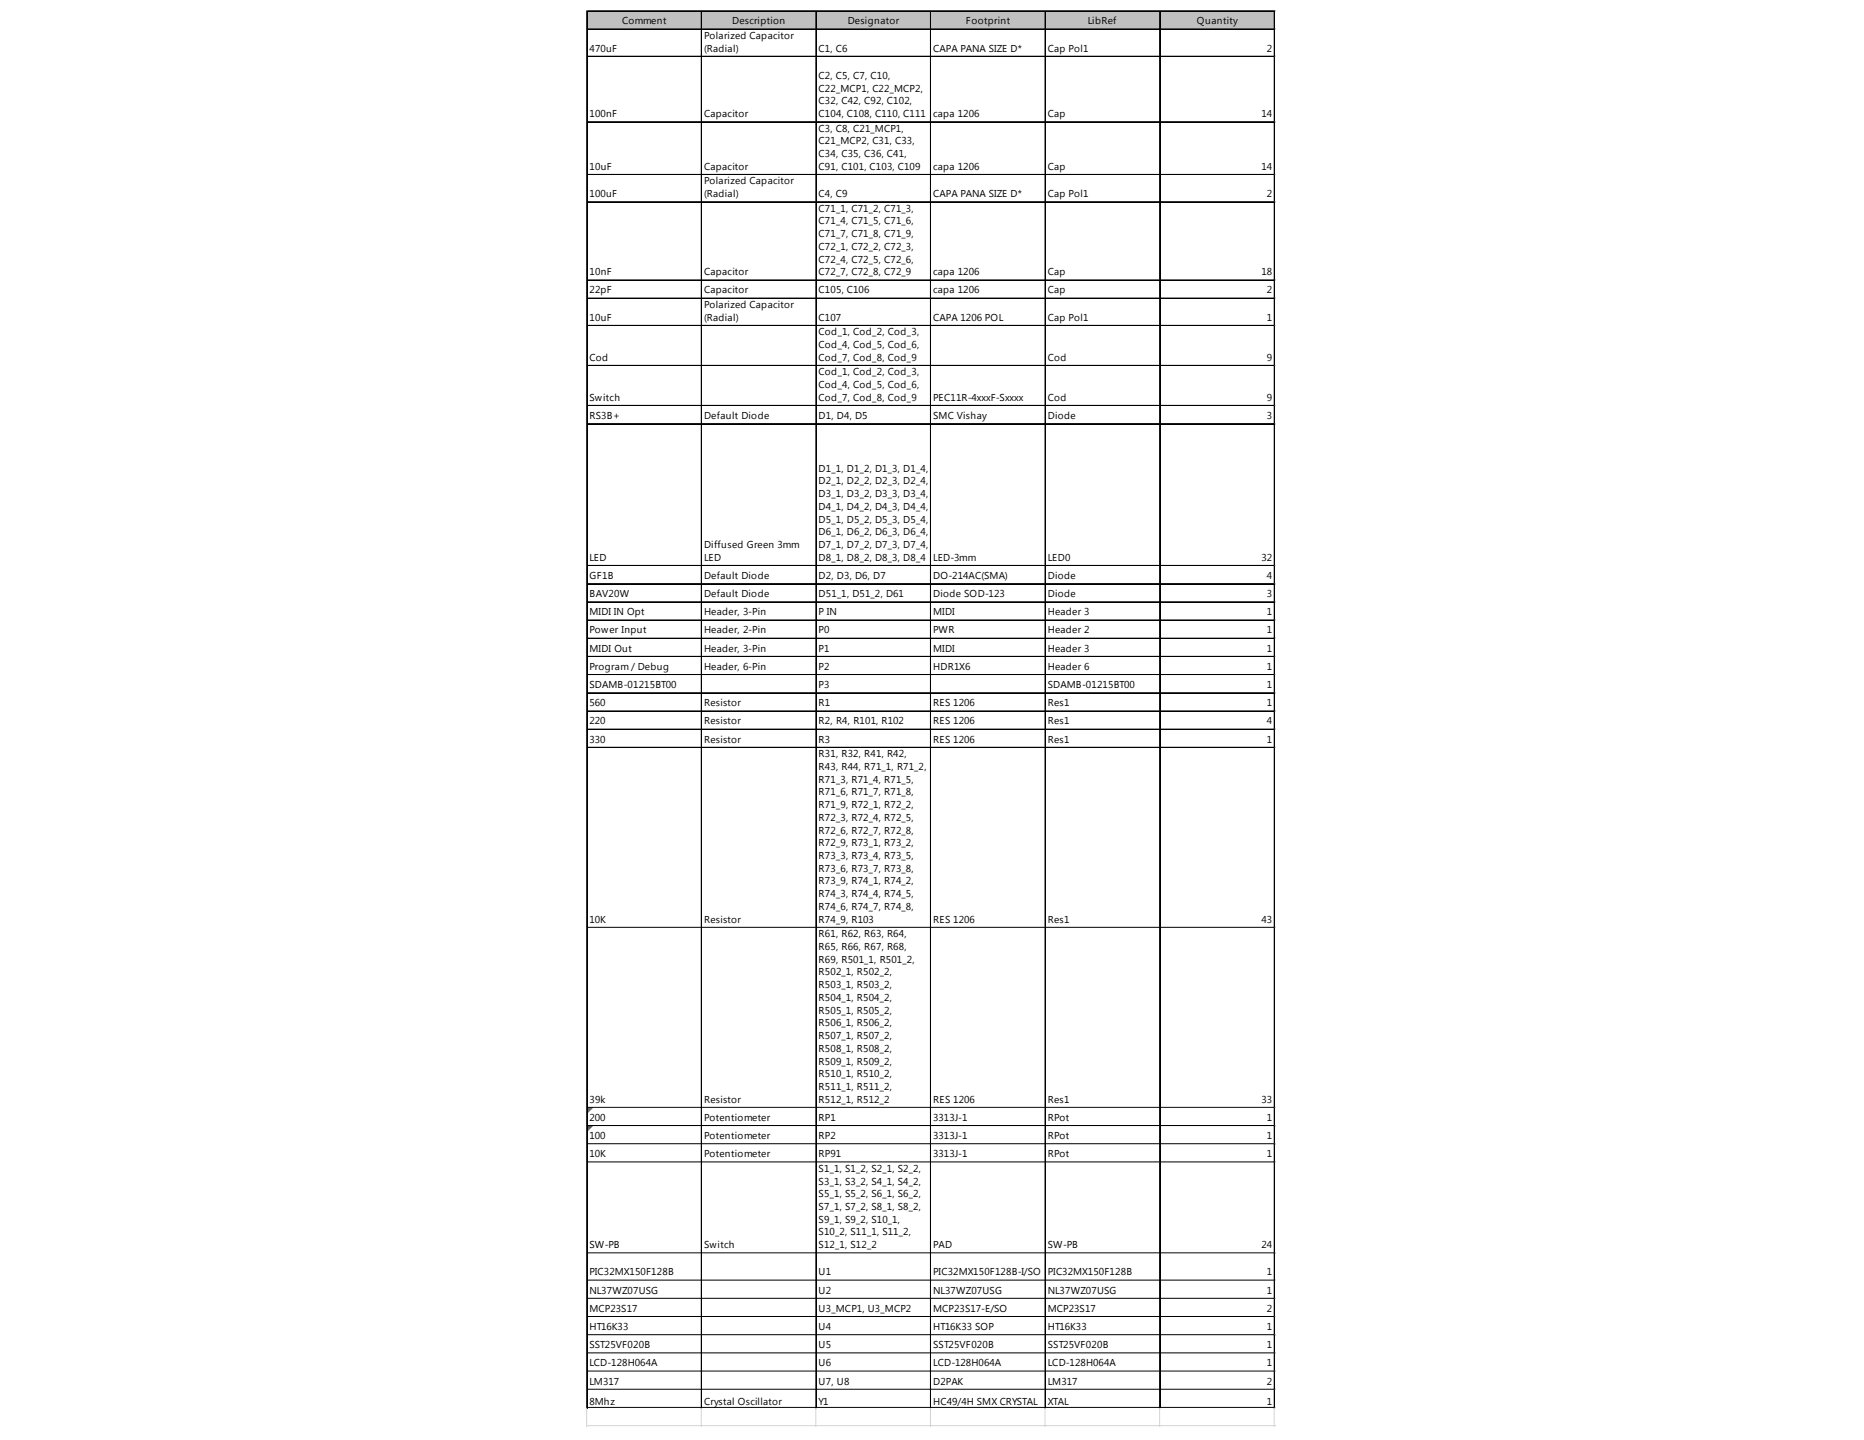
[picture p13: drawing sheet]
<svg xmlns="http://www.w3.org/2000/svg" width="279mm" height="216mm" viewBox="0 0 279 216" stroke-linecap="round" stroke-linejoin="round" font-family="sans-serif">
<defs><g id="words">
<g font-size="1.5">
<text x="93.3" y="3.6">Comment</text>
<text x="105.5" y="5.8">Polarized Capacitor</text>
<text x="109.8" y="3.6">Description</text>
<text x="127.1" y="3.6">Designator</text>
<text x="144.8" y="3.6">Footprint</text>
<text x="163.1" y="3.6">LibRef</text>
<text x="179.4" y="3.6">Quantity</text>
<text x="88.3" y="7.7">470uF</text>
<text x="105.5" y="7.7">aRadial)</text>
<text x="122.7" y="7.7">C1, C6</text>
<text x="122.7" y="11.8">C2, C5, C7, C10,</text>
<text x="139.9" y="7.7">CAPA PANA SIZE D*</text>
<text x="157.1" y="7.7">Cap Pol1</text>
<text x="189.9" y="7.7">2</text>
<text x="88.3" y="17.5">100nF</text>
<text x="105.5" y="17.5">Capacitor</text>
<text x="122.7" y="13.7">C22_MCP1, C22_MCP2,</text>
<text x="122.7" y="15.6">C32, C42, C92, C102,</text>
<text x="122.7" y="17.5">C104, C108, C110, C111</text>
<text x="139.9" y="17.5">capa 1206</text>
<text x="157.1" y="17.5">Cap</text>
<text x="189.1" y="17.5">14</text>
<text x="122.7" y="19.7">C3, C8, C21_MCP1,</text>
<text x="122.7" y="21.6">C21_MCP2, C31, C33,</text>
<text x="122.7" y="23.5">C34, C35, C36, C41,</text>
<text x="88.3" y="25.5">10uF</text>
<text x="88.3" y="29.5">100uF</text>
<text x="105.5" y="25.5">Capacitor</text>
<text x="105.5" y="27.6">Polarized Capacitor</text>
<text x="105.5" y="29.5">aRadial)</text>
<text x="122.7" y="25.5">C91, C101, C103, C109</text>
<text x="122.7" y="29.5">C4, C9</text>
<text x="139.9" y="25.5">capa 1206</text>
<text x="139.9" y="29.5">CAPA PANA SIZE D*</text>
<text x="157.1" y="25.5">Cap</text>
<text x="157.1" y="29.5">Cap Pol1</text>
<text x="189.1" y="25.5">14</text>
<text x="189.9" y="29.5">2</text>
<text x="122.7" y="31.7">C71_1, C71_2, C71_3,</text>
<text x="122.7" y="33.6">C71_4, C71_5, C71_6,</text>
<text x="122.7" y="35.5">C71_7, C71_8, C71_9,</text>
<text x="88.3" y="41.3">10nF</text>
<text x="105.5" y="41.3">Capacitor</text>
<text x="122.7" y="37.4">C72_1, C72_2, C72_3,</text>
<text x="122.7" y="39.4">C72_4, C72_5, C72_6,</text>
<text x="122.7" y="41.3">C72_7, C72_8, C72_9</text>
<text x="139.9" y="41.3">capa 1206</text>
<text x="157.1" y="41.3">Cap</text>
<text x="189.1" y="41.3">18</text>
<text x="88.3" y="44">22pF</text>
<text x="105.5" y="44">Capacitor</text>
<text x="105.5" y="46.2">Polarized Capacitor</text>
<text x="122.7" y="44">C105, C106</text>
<text x="139.9" y="44">capa 1206</text>
<text x="157.1" y="44">Cap</text>
<text x="189.9" y="44">2</text>
<text x="88.3" y="48.1">10uF</text>
<text x="105.5" y="48.1">aRadial)</text>
<text x="122.7" y="48.1">C107</text>
<text x="122.7" y="50.3">Cod_1, Cod_2, Cod_3,</text>
<text x="122.7" y="52.2">Cod_4, Cod_5, Cod_6,</text>
<text x="139.9" y="48.1">CAPA 1206 POL</text>
<text x="157.1" y="48.1">Cap Pol1</text>
<text x="189.9" y="48.1">1</text>
<text x="88.3" y="54.1">Cod</text>
<text x="122.7" y="54.1">Cod_7, Cod_8, Cod_9</text>
<text x="122.7" y="56.3">Cod_1, Cod_2, Cod_3,</text>
<text x="122.7" y="58.2">Cod_4, Cod_5, Cod_6,</text>
<text x="157.1" y="54.1">Cod</text>
<text x="189.9" y="54.1">9</text>
<text x="88.3" y="60.1">Switch</text>
<text x="88.3" y="62.8">RS3B+</text>
<text x="105.5" y="62.8">Default Diode</text>
<text x="122.7" y="60.1">Cod_7, Cod_8, Cod_9</text>
<text x="122.7" y="62.8">D1, D4, D5</text>
<text x="139.9" y="60.1">PEC11R-4xxxF-Sxxxx</text>
<text x="139.9" y="62.8">SMC Vishay</text>
<text x="157.1" y="60.1">Cod</text>
<text x="157.1" y="62.8">Diode</text>
<text x="189.9" y="60.1">9</text>
<text x="189.9" y="62.8">3</text>
<text x="122.7" y="70.7">D1_1, D1_2, D1_3, D1_4,</text>
<text x="122.7" y="72.6">D2_1, D2_2, D2_3, D2_4,</text>
<text x="122.7" y="74.5">D3_1, D3_2, D3_3, D3_4,</text>
<text x="122.7" y="76.4">D4_1, D4_2, D4_3, D4_4,</text>
<text x="105.5" y="82.2">Diffused Green 3mm</text>
<text x="122.7" y="78.3">D5_1, D5_2, D5_3, D5_4,</text>
<text x="122.7" y="80.3">D6_1, D6_2, D6_3, D6_4,</text>
<text x="122.7" y="82.2">D7_1, D7_2, D7_3, D7_4,</text>
<text x="88.3" y="84.1">LED</text>
<text x="88.3" y="86.8">GF1B</text>
<text x="88.3" y="89.5">BAV20W</text>
<text x="105.5" y="84.1">LED</text>
<text x="105.5" y="86.8">Default Diode</text>
<text x="105.5" y="89.5">Default Diode</text>
<text x="122.7" y="84.1">D8_1, D8_2, D8_3, D8_4</text>
<text x="122.7" y="86.8">D2, D3, D6, D7</text>
<text x="122.7" y="89.5">D51_1, D51_2, D61</text>
<text x="139.9" y="84.1">LED-3mm</text>
<text x="139.9" y="86.8">DO-214ACaSMA)</text>
<text x="139.9" y="89.5">Diode SOD-123</text>
<text x="157.1" y="84.1">LED0</text>
<text x="157.1" y="86.8">Diode</text>
<text x="157.1" y="89.5">Diode</text>
<text x="189.1" y="84.1">32</text>
<text x="189.9" y="86.8">4</text>
<text x="189.9" y="89.5">3</text>
<text x="88.3" y="92.3">MIDI IN Opt</text>
<text x="88.3" y="95">Power Input</text>
<text x="105.5" y="92.3">Header, 3-Pin</text>
<text x="105.5" y="95">Header, 2-Pin</text>
<text x="122.7" y="92.3">P IN</text>
<text x="122.7" y="95">P0</text>
<text x="139.9" y="92.3">MIDI</text>
<text x="139.9" y="95">PWR</text>
<text x="157.1" y="92.3">Header 3</text>
<text x="157.1" y="95">Header 2</text>
<text x="189.9" y="92.3">1</text>
<text x="189.9" y="95">1</text>
<text x="88.3" y="97.7">MIDI Out</text>
<text x="88.3" y="100.4">Program / Debug</text>
<text x="105.5" y="97.7">Header, 3-Pin</text>
<text x="105.5" y="100.4">Header, 6-Pin</text>
<text x="122.7" y="97.7">P1</text>
<text x="122.7" y="100.4">P2</text>
<text x="139.9" y="97.7">MIDI</text>
<text x="139.9" y="100.4">HDR1X6</text>
<text x="157.1" y="97.7">Header 3</text>
<text x="157.1" y="100.4">Header 6</text>
<text x="189.9" y="97.7">1</text>
<text x="189.9" y="100.4">1</text>
<text x="88.3" y="103.2">SDAMB-01215BT00</text>
<text x="88.3" y="105.9">560</text>
<text x="105.5" y="105.9">Resistor</text>
<text x="122.7" y="103.2">P3</text>
<text x="122.7" y="105.9">R1</text>
<text x="139.9" y="105.9">RES 1206</text>
<text x="157.1" y="103.2">SDAMB-01215BT00</text>
<text x="157.1" y="105.9">Res1</text>
<text x="189.9" y="103.2">1</text>
<text x="189.9" y="105.9">1</text>
<text x="88.3" y="108.6">220</text>
<text x="88.3" y="111.3">330</text>
<text x="105.5" y="108.6">Resistor</text>
<text x="105.5" y="111.3">Resistor</text>
<text x="122.7" y="108.6">R2, R4, R101, R102</text>
<text x="122.7" y="111.3">R3</text>
<text x="122.7" y="113.5">R31, R32, R41, R42,</text>
<text x="139.9" y="108.6">RES 1206</text>
<text x="139.9" y="111.3">RES 1206</text>
<text x="157.1" y="108.6">Res1</text>
<text x="157.1" y="111.3">Res1</text>
<text x="189.9" y="108.6">4</text>
<text x="189.9" y="111.3">1</text>
<text x="122.7" y="115.4">R43, R44, R71_1, R71_2,</text>
<text x="122.7" y="117.3">R71_3, R71_4, R71_5,</text>
<text x="122.7" y="119.2">R71_6, R71_7, R71_8,</text>
<text x="122.7" y="121.2">R71_9, R72_1, R72_2,</text>
<text x="122.7" y="123.1">R72_3, R72_4, R72_5,</text>
<text x="122.7" y="125">R72_6, R72_7, R72_8,</text>
<text x="122.7" y="126.9">R72_9, R73_1, R73_2,</text>
<text x="122.7" y="128.8">R73_3, R73_4, R73_5,</text>
<text x="122.7" y="130.7">R73_6, R73_7, R73_8,</text>
<text x="122.7" y="132.6">R73_9, R74_1, R74_2,</text>
<text x="122.7" y="134.5">R74_3, R74_4, R74_5,</text>
<text x="122.7" y="136.4">R74_6, R74_7, R74_8,</text>
<text x="88.3" y="138.3">10K</text>
<text x="105.5" y="138.3">Resistor</text>
<text x="122.7" y="138.3">R74_9, R103</text>
<text x="122.7" y="140.5">R61, R62, R63, R64,</text>
<text x="122.7" y="142.4">R65, R66, R67, R68,</text>
<text x="139.9" y="138.3">RES 1206</text>
<text x="157.1" y="138.3">Res1</text>
<text x="189.1" y="138.3">43</text>
<text x="122.7" y="144.3">R69, R501_1, R501_2,</text>
<text x="122.7" y="146.2">R502_1, R502_2,</text>
<text x="122.7" y="148.2">R503_1, R503_2,</text>
<text x="122.7" y="150.1">R504_1, R504_2,</text>
<text x="122.7" y="152">R505_1, R505_2,</text>
<text x="122.7" y="153.9">R506_1, R506_2,</text>
<text x="122.7" y="155.8">R507_1, R507_2,</text>
<text x="122.7" y="157.7">R508_1, R508_2,</text>
<text x="122.7" y="159.6">R509_1, R509_2,</text>
<text x="122.7" y="161.5">R510_1, R510_2,</text>
<text x="88.3" y="165.3">39k</text>
<text x="105.5" y="165.3">Resistor</text>
<text x="122.7" y="163.4">R511_1, R511_2,</text>
<text x="122.7" y="165.3">R512_1, R512_2</text>
<text x="139.9" y="165.3">RES 1206</text>
<text x="157.1" y="165.3">Res1</text>
<text x="189.1" y="165.3">33</text>
<text x="88.3" y="168.1">200</text>
<text x="88.3" y="170.8">100</text>
<text x="88.3" y="173.5">10K</text>
<text x="105.5" y="168.1">Potentiometer</text>
<text x="105.5" y="170.8">Potentiometer</text>
<text x="105.5" y="173.5">Potentiometer</text>
<text x="122.7" y="168.1">RP1</text>
<text x="122.7" y="170.8">RP2</text>
<text x="122.7" y="173.5">RP91</text>
<text x="139.9" y="168.1">3313J-1</text>
<text x="139.9" y="170.8">3313J-1</text>
<text x="139.9" y="173.5">3313J-1</text>
<text x="157.1" y="168.1">RPot</text>
<text x="157.1" y="170.8">RPot</text>
<text x="157.1" y="173.5">RPot</text>
<text x="189.9" y="168.1">1</text>
<text x="189.9" y="170.8">1</text>
<text x="189.9" y="173.5">1</text>
<text x="122.7" y="175.7">S1_1, S1_2, S2_1, S2_2,</text>
<text x="122.7" y="177.6">S3_1, S3_2, S4_1, S4_2,</text>
<text x="122.7" y="179.5">S5_1, S5_2, S6_1, S6_2,</text>
<text x="122.7" y="181.4">S7_1, S7_2, S8_1, S8_2,</text>
<text x="122.7" y="183.3">S9_1, S9_2, S10_1,</text>
<text x="122.7" y="185.2">S10_2, S11_1, S11_2,</text>
<text x="88.3" y="187.1">SW-PB</text>
<text x="88.3" y="191.2">PIC32MX150F128B</text>
<text x="105.5" y="187.1">Switch</text>
<text x="122.7" y="187.1">S12_1, S12_2</text>
<text x="122.7" y="191.2">U1</text>
<text x="139.9" y="187.1">PAD</text>
<text x="139.9" y="191.2">PIC32MX150F128B-I/SO</text>
<text x="157.1" y="187.1">SW-PB</text>
<text x="157.1" y="191.2">PIC32MX150F128B</text>
<text x="189.1" y="187.1">24</text>
<text x="189.9" y="191.2">1</text>
<text x="88.3" y="194">NL37WZ07USG</text>
<text x="88.3" y="196.7">MCP23S17</text>
<text x="122.7" y="194">U2</text>
<text x="122.7" y="196.7">U3_MCP1, U3_MCP2</text>
<text x="139.9" y="194">NL37WZ07USG</text>
<text x="139.9" y="196.7">MCP23S17-E/SO</text>
<text x="157.1" y="194">NL37WZ07USG</text>
<text x="157.1" y="196.7">MCP23S17</text>
<text x="189.9" y="194">1</text>
<text x="189.9" y="196.7">2</text>
<text x="88.3" y="199.4">HT16K33</text>
<text x="88.3" y="202.1">SST25VF020B</text>
<text x="122.7" y="199.4">U4</text>
<text x="122.7" y="202.1">U5</text>
<text x="139.9" y="199.4">HT16K33 SOP</text>
<text x="139.9" y="202.1">SST25VF020B</text>
<text x="157.1" y="199.4">HT16K33</text>
<text x="157.1" y="202.1">SST25VF020B</text>
<text x="189.9" y="199.4">1</text>
<text x="189.9" y="202.1">1</text>
<text x="88.3" y="204.9">LCD-128H064A</text>
<text x="88.3" y="207.6">LM317</text>
<text x="122.7" y="204.9">U6</text>
<text x="122.7" y="207.6">U7, U8</text>
<text x="139.9" y="204.9">LCD-128H064A</text>
<text x="139.9" y="207.6">D2PAK</text>
<text x="157.1" y="204.9">LCD-128H064A</text>
<text x="157.1" y="207.6">LM317</text>
<text x="189.9" y="204.9">1</text>
<text x="189.9" y="207.6">2</text>
<text x="88.3" y="210.6">8Mhz</text>
<text x="105.5" y="210.6">Crystal Oscillator</text>
<text x="122.7" y="210.6">Y1</text>
<text x="139.9" y="210.6">HC49/4H SMX CRYSTAL</text>
<text x="157.1" y="210.6">XTAL</text>
<text x="189.9" y="210.6">1</text>
</g>
</g></defs>
<path d="M88 1.7h103.1v2.8h-103.1z" fill="#c0c0c0"/>
<path d="M88.1 166.2h.7M88.1 166.3h.5M88.1 166.4h.4M88.1 166.6h.2M88.1 166.7h.1M88.1 168.9h.7M88.1 169h.5M88.1 169.2h.4M88.1 169.3h.2M88.1 169.4h.1" fill="none" stroke="#008000" stroke-width=".15"/>
<g fill="none" stroke="#000" stroke-width=".15">
<path d="M87.9 1.6v209.6M88 1.6v209.6M88.1 1.6h103M88.1 4.3h103M88.1 8.4h103M88.1 18.2h103M88.1 1.7h103M88.1 4.4h103M88.1 8.5h103M88.1 18.3h103M105.1 1.7v209.5M105.2 1.7v209.5"/>
<path d="M122.3 1.7v209.5M122.4 1.7v209.5M139.5 1.7v209.5M156.6 1.7v209.5M156.7 1.7v209.5M173.8 1.7v209.5M173.9 1.7v209.5M191 1.7v209.5M191.1 1.7v209.5M88.1 26.2h103M88.1 30.2h103M88.1 30.3h103"/>
<path d="M88.1 42h103M88.1 44.7h103M88.1 48.8h103M88.1 54.8h103M88.1 44.8h103M88.1 48.9h103M88.1 60.8h103M88.1 63.5h103M88.1 63.6h103M88.1 84.8h103M88.1 87.5h103M88.1 90.2h103"/>
<path d="M88.1 93h103M88.1 95.7h103M88.1 98.4h103M88.1 87.6h103M88.1 90.3h103M88.1 98.5h103M88.1 101.1h103M88.1 103.9h103M88.1 106.6h103M88.1 109.3h103M88.1 112h103M88.1 101.2h103"/>
<path d="M88.1 106.7h103M88.1 109.4h103M88.1 112.1h103M88.1 139h103M88.1 166h103M88.1 168.8h103M88.1 171.5h103M88.1 174.2h103M88.1 187.8h103M88.1 191.9h103M88.1 194.7h103M88.1 197.4h103"/>
<path d="M88.1 200.1h103M88.1 202.8h103M88.1 205.6h103M88.1 208.3h103M88.1 211h103"/>
</g>
<path d="M191.1 1.6h.1M87.9 211.2v2.7M105.1 211.2v2.7M122.3 211.2v2.7M139.5 211.2v2.7M156.6 211.2v2.7M173.8 211.2v2.7M191 211.2v2.7" fill="none" stroke="#d4d4d4" stroke-width=".15"/>
<path d="M191.1 1.6l.1 .1z" fill="#d4d4d4"/>
<path d="M191.1 4.3h.1" fill="none" stroke="#d4d4d4" stroke-width=".15"/>
<path d="M191.1 4.3l.1 .2z" fill="#d4d4d4"/>
<path d="M191.1 8.4h.1" fill="none" stroke="#d4d4d4" stroke-width=".15"/>
<path d="M191.1 8.4l.1 .2z" fill="#d4d4d4"/>
<path d="M191.1 18.2h.1" fill="none" stroke="#d4d4d4" stroke-width=".15"/>
<path d="M191.1 18.2l.1 .2z" fill="#d4d4d4"/>
<path d="M191.1 26.2h.1" fill="none" stroke="#d4d4d4" stroke-width=".15"/>
<path d="M191.1 26.2l.1 .1z" fill="#d4d4d4"/>
<path d="M191.1 30.2h.1" fill="none" stroke="#d4d4d4" stroke-width=".15"/>
<path d="M191.1 30.2l.1 .2z" fill="#d4d4d4"/>
<path d="M191.1 42h.1" fill="none" stroke="#d4d4d4" stroke-width=".15"/>
<path d="M191.1 42l.1 .1z" fill="#d4d4d4"/>
<path d="M191.1 44.7h.1" fill="none" stroke="#d4d4d4" stroke-width=".15"/>
<path d="M191.1 44.7l.1 .1z" fill="#d4d4d4"/>
<path d="M191.1 48.8h.1" fill="none" stroke="#d4d4d4" stroke-width=".15"/>
<path d="M191.1 48.8l.1 .1z" fill="#d4d4d4"/>
<path d="M191.1 54.8h.1" fill="none" stroke="#d4d4d4" stroke-width=".15"/>
<path d="M191.1 54.8l.1 .1z" fill="#d4d4d4"/>
<path d="M191.1 60.8h.1" fill="none" stroke="#d4d4d4" stroke-width=".15"/>
<path d="M191.1 60.8l.1 .1z" fill="#d4d4d4"/>
<path d="M191.1 63.5h.1" fill="none" stroke="#d4d4d4" stroke-width=".15"/>
<path d="M191.1 63.5l.1 .1z" fill="#d4d4d4"/>
<path d="M191.1 84.8h.1" fill="none" stroke="#d4d4d4" stroke-width=".15"/>
<path d="M191.1 84.8l.1 .1z" fill="#d4d4d4"/>
<path d="M191.1 87.5h.1" fill="none" stroke="#d4d4d4" stroke-width=".15"/>
<path d="M191.1 87.5l.1 .1z" fill="#d4d4d4"/>
<path d="M191.1 90.2h.1" fill="none" stroke="#d4d4d4" stroke-width=".15"/>
<path d="M191.1 90.2l.1 .2z" fill="#d4d4d4"/>
<path d="M191.1 93h.1" fill="none" stroke="#d4d4d4" stroke-width=".15"/>
<path d="M191.1 93l.1 .1z" fill="#d4d4d4"/>
<path d="M191.1 95.7h.1" fill="none" stroke="#d4d4d4" stroke-width=".15"/>
<path d="M191.1 95.7l.1 .1z" fill="#d4d4d4"/>
<path d="M191.1 98.4h.1" fill="none" stroke="#d4d4d4" stroke-width=".15"/>
<path d="M191.1 98.4l.1 .1z" fill="#d4d4d4"/>
<path d="M191.1 101.1h.1" fill="none" stroke="#d4d4d4" stroke-width=".15"/>
<path d="M191.1 101.1l.1 .2z" fill="#d4d4d4"/>
<path d="M191.1 103.9h.1" fill="none" stroke="#d4d4d4" stroke-width=".15"/>
<path d="M191.1 103.9l.1 .1z" fill="#d4d4d4"/>
<path d="M191.1 106.6h.1" fill="none" stroke="#d4d4d4" stroke-width=".15"/>
<path d="M191.1 106.6l.1 .1z" fill="#d4d4d4"/>
<path d="M191.1 109.3h.1" fill="none" stroke="#d4d4d4" stroke-width=".15"/>
<path d="M191.1 109.3l.1 .1z" fill="#d4d4d4"/>
<path d="M191.1 112h.1" fill="none" stroke="#d4d4d4" stroke-width=".15"/>
<path d="M191.1 112l.1 .2z" fill="#d4d4d4"/>
<path d="M191.1 139h.1" fill="none" stroke="#d4d4d4" stroke-width=".15"/>
<path d="M191.1 139l.1 .2z" fill="#d4d4d4"/>
<path d="M191.1 166h.1" fill="none" stroke="#d4d4d4" stroke-width=".15"/>
<path d="M191.1 166l.1 .2z" fill="#d4d4d4"/>
<path d="M191.1 168.8h.1" fill="none" stroke="#d4d4d4" stroke-width=".15"/>
<path d="M191.1 168.8l.1 .1z" fill="#d4d4d4"/>
<path d="M191.1 171.5h.1" fill="none" stroke="#d4d4d4" stroke-width=".15"/>
<path d="M191.1 171.5l.1 .1z" fill="#d4d4d4"/>
<path d="M191.1 174.2h.1" fill="none" stroke="#d4d4d4" stroke-width=".15"/>
<path d="M191.1 174.2l.1 .1z" fill="#d4d4d4"/>
<path d="M191.1 187.8h.1" fill="none" stroke="#d4d4d4" stroke-width=".15"/>
<path d="M191.1 187.8l.1 .2z" fill="#d4d4d4"/>
<path d="M191.1 191.9h.1" fill="none" stroke="#d4d4d4" stroke-width=".15"/>
<path d="M191.1 191.9l.1 .2z" fill="#d4d4d4"/>
<path d="M191.1 194.7h.1" fill="none" stroke="#d4d4d4" stroke-width=".15"/>
<path d="M191.1 194.7l.1 .1z" fill="#d4d4d4"/>
<path d="M191.1 197.4h.1" fill="none" stroke="#d4d4d4" stroke-width=".15"/>
<path d="M191.1 197.4l.1 .1z" fill="#d4d4d4"/>
<path d="M191.1 200.1h.1" fill="none" stroke="#d4d4d4" stroke-width=".15"/>
<path d="M191.1 200.1l.1 .1z" fill="#d4d4d4"/>
<path d="M191.1 202.8h.1" fill="none" stroke="#d4d4d4" stroke-width=".15"/>
<path d="M191.1 202.8l.1 .2z" fill="#d4d4d4"/>
<path d="M191.1 205.6h.1" fill="none" stroke="#d4d4d4" stroke-width=".15"/>
<path d="M191.1 205.6l.1 .1z" fill="#d4d4d4"/>
<path d="M191.1 208.3h.1" fill="none" stroke="#d4d4d4" stroke-width=".15"/>
<path d="M191.1 208.3l.1 .1z" fill="#d4d4d4"/>
<path d="M191.1 211h.1" fill="none" stroke="#d4d4d4" stroke-width=".15"/>
<path d="M191.1 211l.1 .2z" fill="#d4d4d4"/>
<path d="M87.9 213.7h103.3" fill="none" stroke="#d4d4d4" stroke-width=".15"/>
<use href="#words"/>
</svg>
